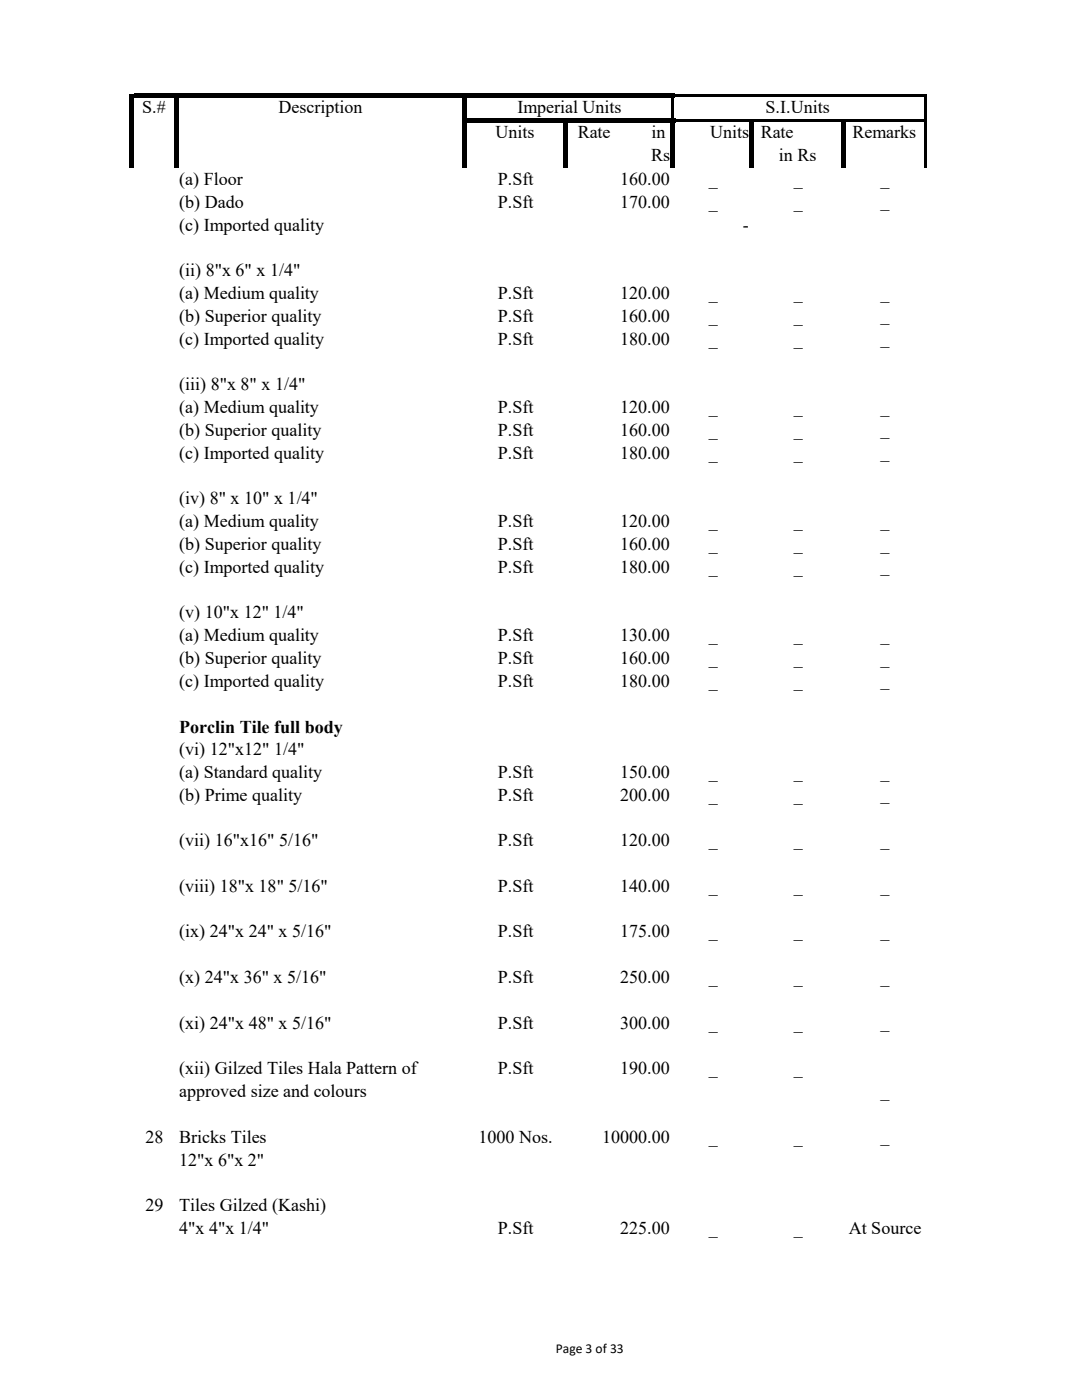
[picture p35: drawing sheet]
<svg xmlns="http://www.w3.org/2000/svg" width="216mm" height="279mm" viewBox="0 0 216 279" stroke-linecap="round" stroke-linejoin="round" font-family="sans-serif">
<defs><g id="words">
<g font-size="3.6">
<text x="28.4" y="22.6">S.#</text>
<text x="55.6" y="22.6">Description</text>
<text x="103.2" y="22.6">Imperial Units</text>
<text x="152.8" y="22.6">S.I.Units</text>
<text x="98.9" y="27.6">Units</text>
<text x="115.3" y="27.6">Rate</text>
<text x="130" y="27.6">in</text>
<text x="141.7" y="27.6">Units</text>
<text x="151.8" y="27.6">Rate</text>
<text x="170.1" y="27.6">Remarks</text>
<text x="129.9" y="32.1">Rs</text>
<text x="155.4" y="32.1">in Rs</text>
<text x="35.8" y="36.9">(a) Floor</text>
<text x="35.8" y="41.5">(b) Dado</text>
<text x="99.3" y="36.9">P.Sft</text>
<text x="99.3" y="41.5">P.Sft</text>
<text x="123.8" y="36.9">160.00</text>
<text x="123.8" y="41.5">170.00</text>
<text x="141.4" y="36.9">_</text>
<text x="141.4" y="41.5">_</text>
<text x="158.4" y="36.9">_</text>
<text x="158.4" y="41.5">_</text>
<text x="175.7" y="36.9">_</text>
<text x="175.7" y="41.4">_</text>
<text x="35.8" y="46">(c) Imported quality</text>
<text x="148.2" y="46">-</text>
<text x="35.8" y="55.1">(ii) 8&quot;x 6&quot; x 1/4&quot;</text>
<text x="35.8" y="59.7">(a) Medium quality</text>
<text x="99.3" y="59.7">P.Sft</text>
<text x="123.8" y="59.7">120.00</text>
<text x="141.4" y="59.7">_</text>
<text x="158.4" y="59.7">_</text>
<text x="175.7" y="59.6">_</text>
<text x="35.8" y="64.2">(b) Superior quality</text>
<text x="99.3" y="64.2">P.Sft</text>
<text x="123.8" y="64.2">160.00</text>
<text x="141.4" y="64.2">_</text>
<text x="158.4" y="64.2">_</text>
<text x="175.7" y="64.2">_</text>
<text x="35.8" y="68.8">(c) Imported quality</text>
<text x="99.3" y="68.8">P.Sft</text>
<text x="123.8" y="68.8">180.00</text>
<text x="141.4" y="68.8">_</text>
<text x="158.4" y="68.8">_</text>
<text x="175.7" y="68.7">_</text>
<text x="35.8" y="77.9">(iii) 8&quot;x 8&quot; x 1/4&quot;</text>
<text x="35.8" y="82.4">(a) Medium quality</text>
<text x="99.3" y="82.4">P.Sft</text>
<text x="123.8" y="82.4">120.00</text>
<text x="141.4" y="82.4">_</text>
<text x="158.4" y="82.4">_</text>
<text x="175.7" y="82.4">_</text>
<text x="35.8" y="87">(b) Superior quality</text>
<text x="99.3" y="87">P.Sft</text>
<text x="123.8" y="87">160.00</text>
<text x="141.4" y="87">_</text>
<text x="158.4" y="87">_</text>
<text x="175.7" y="86.9">_</text>
<text x="35.8" y="91.5">(c) Imported quality</text>
<text x="99.3" y="91.5">P.Sft</text>
<text x="123.8" y="91.5">180.00</text>
<text x="141.4" y="91.5">_</text>
<text x="158.4" y="91.5">_</text>
<text x="175.7" y="91.5">_</text>
<text x="35.8" y="100.6">(iv) 8&quot; x 10&quot; x 1/4&quot;</text>
<text x="35.8" y="105.2">(a) Medium quality</text>
<text x="99.3" y="105.2">P.Sft</text>
<text x="123.8" y="105.2">120.00</text>
<text x="141.4" y="105.2">_</text>
<text x="158.4" y="105.2">_</text>
<text x="175.7" y="105.1">_</text>
<text x="35.8" y="109.7">(b) Superior quality</text>
<text x="99.3" y="109.7">P.Sft</text>
<text x="123.8" y="109.7">160.00</text>
<text x="141.4" y="109.7">_</text>
<text x="158.4" y="109.7">_</text>
<text x="175.7" y="109.7">_</text>
<text x="35.8" y="114.3">(c) Imported quality</text>
<text x="99.3" y="114.3">P.Sft</text>
<text x="123.8" y="114.3">180.00</text>
<text x="141.4" y="114.3">_</text>
<text x="158.4" y="114.3">_</text>
<text x="175.7" y="114.2">_</text>
<text x="35.8" y="123.4">(v) 10&quot;x 12&quot; 1/4&quot;</text>
<text x="35.8" y="127.9">(a) Medium quality</text>
<text x="99.3" y="127.9">P.Sft</text>
<text x="123.8" y="127.9">130.00</text>
<text x="141.4" y="127.9">_</text>
<text x="158.4" y="127.9">_</text>
<text x="175.7" y="127.9">_</text>
<text x="35.8" y="132.5">(b) Superior quality</text>
<text x="35.8" y="137">(c) Imported quality</text>
<text x="99.3" y="132.5">P.Sft</text>
<text x="99.3" y="137">P.Sft</text>
<text x="123.8" y="132.5">160.00</text>
<text x="123.8" y="137">180.00</text>
<text x="141.4" y="132.5">_</text>
<text x="141.4" y="137">_</text>
<text x="158.4" y="132.5">_</text>
<text x="158.4" y="137">_</text>
<text x="175.7" y="132.4">_</text>
<text x="175.7" y="137">_</text>
<text x="35.8" y="146.2">Porclin Tile full body</text>
<text x="35.8" y="150.7">(vi) 12&quot;x12&quot; 1/4&quot;</text>
<text x="35.8" y="155.2">(a) Standard quality</text>
<text x="99.3" y="155.2">P.Sft</text>
<text x="123.8" y="155.2">150.00</text>
<text x="141.4" y="155.2">_</text>
<text x="158.4" y="155.2">_</text>
<text x="175.7" y="155.2">_</text>
<text x="35.8" y="159.8">(b) Prime quality</text>
<text x="99.3" y="159.8">P.Sft</text>
<text x="123.8" y="159.8">200.00</text>
<text x="141.4" y="159.8">_</text>
<text x="158.4" y="159.8">_</text>
<text x="175.7" y="159.7">_</text>
<text x="35.8" y="168.9">(vii) 16&quot;x16&quot; 5/16&quot;</text>
<text x="99.3" y="168.9">P.Sft</text>
<text x="123.8" y="168.9">120.00</text>
<text x="141.4" y="168.9">_</text>
<text x="158.4" y="168.9">_</text>
<text x="175.7" y="168.8">_</text>
<text x="35.8" y="178">(viii) 18&quot;x 18&quot; 5/16&quot;</text>
<text x="99.3" y="178">P.Sft</text>
<text x="123.8" y="178">140.00</text>
<text x="141.4" y="178">_</text>
<text x="158.4" y="178">_</text>
<text x="175.7" y="177.9">_</text>
<text x="35.8" y="187.1">(ix) 24&quot;x 24&quot; x 5/16&quot;</text>
<text x="99.3" y="187.1">P.Sft</text>
<text x="123.8" y="187.1">175.00</text>
<text x="141.4" y="187.1">_</text>
<text x="158.4" y="187.1">_</text>
<text x="175.7" y="187">_</text>
<text x="35.8" y="196.2">(x) 24&quot;x 36&quot; x 5/16&quot;</text>
<text x="99.3" y="196.2">P.Sft</text>
<text x="123.8" y="196.2">250.00</text>
<text x="141.4" y="196.2">_</text>
<text x="158.4" y="196.2">_</text>
<text x="175.7" y="196.1">_</text>
<text x="35.8" y="205.3">(xi) 24&quot;x 48&quot; x 5/16&quot;</text>
<text x="99.3" y="205.3">P.Sft</text>
<text x="123.8" y="205.3">300.00</text>
<text x="141.4" y="205.3">_</text>
<text x="158.4" y="205.3">_</text>
<text x="175.7" y="205.2">_</text>
<text x="35.8" y="214.4">(xii) Gilzed Tiles Hala Pattern of</text>
<text x="99.3" y="214.4">P.Sft</text>
<text x="123.8" y="214.4">190.00</text>
<text x="141.4" y="214.4">_</text>
<text x="158.4" y="214.4">_</text>
<text x="35.8" y="218.9">approved size and colours</text>
<text x="175.7" y="218.9">_</text>
<text x="175.7" y="228">_</text>
<text x="29.1" y="228">28</text>
<text x="35.8" y="232.6">12&quot;x 6&quot;x 2&quot;</text>
<text x="35.8" y="228">Bricks Tiles</text>
<text x="95.5" y="228">1000 Nos.</text>
<text x="120.2" y="228">10000.00</text>
<text x="141.4" y="228">_</text>
<text x="158.4" y="228">_</text>
<text x="29.1" y="241.7">29</text>
<text x="35.8" y="241.7">Tiles Gilzed (Kashi)</text>
<text x="35.8" y="246.3">4&quot;x 4&quot;x 1/4&quot;</text>
<text x="99.3" y="246.3">P.Sft</text>
<text x="123.8" y="246.3">225.00</text>
<text x="141.4" y="246.3">_</text>
<text x="158.4" y="246.3">_</text>
<text x="169.4" y="246.2">At Source</text>
</g>
<text font-size="2.7" x="110.9" y="270.1">Page 3 of 33</text>
</g></defs>
<g fill="#000">
<path d="M25.8 18.7h.9v14.7h-.9z" fill-rule="evenodd"/>
<path d="M26.7 18.7h107.9v.9h-107.9z" fill-rule="evenodd"/>
<path d="M34.7 19.6h.9v13.8h-.9z" fill-rule="evenodd"/>
<path d="M92.3 19.6h.9v13.8h-.9z" fill-rule="evenodd"/>
<path d="M134 19.6h.6v4h-.6z" fill-rule="evenodd"/>
<path d="M134.6 18.8h50.4v.6h-50.4z" fill-rule="evenodd"/>
<path d="M184.4 19.4h.6v14h-.6z" fill-rule="evenodd"/>
<path d="M93.2 23.6h41.5v.9h-41.5z" fill-rule="evenodd"/>
<path d="M112.3 24.5h.9v8.9h-.9z" fill-rule="evenodd"/>
<path d="M133.8 24.5h.9v8.9h-.9z" fill-rule="evenodd"/>
<path d="M134.7 23.8h14.9v.6h-14.9z" fill-rule="evenodd"/>
<path d="M149.6 23.8h.9v9.6h-.9z" fill-rule="evenodd"/>
<path d="M150.5 23.8h17.3v.6h-17.3z" fill-rule="evenodd"/>
<path d="M167.8 23.8h.9v9.6h-.9z" fill-rule="evenodd"/>
<path d="M168.7 23.8h16.3v.6h-16.3z" fill-rule="evenodd"/>
</g>
<use href="#words"/>
</svg>
